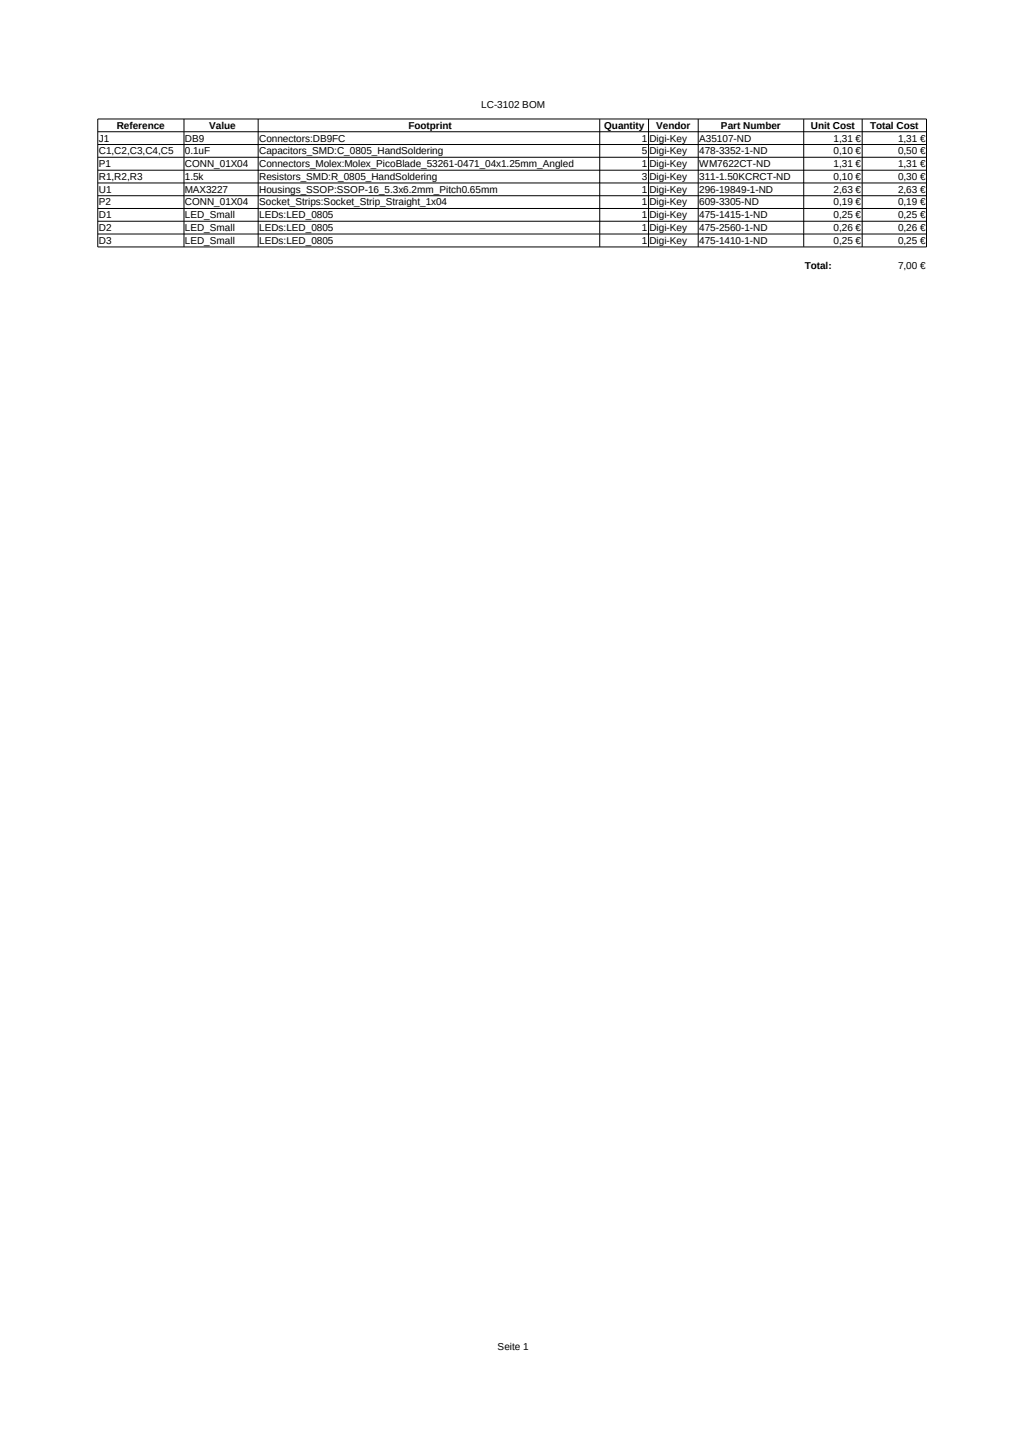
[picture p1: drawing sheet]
<svg xmlns="http://www.w3.org/2000/svg" width="210mm" height="297mm" viewBox="0 0 210 297" stroke-linecap="round" stroke-linejoin="round" font-family="sans-serif">
<defs><g id="words">
<g font-size="2">
<text x="98.5" y="22.2">LC-3102 BOM</text>
<text x="20.2" y="29">J1</text>
<text x="23.9" y="26.4">Reference</text>
<text x="37.8" y="29">DB9</text>
<text x="42.8" y="26.4">Value</text>
<text x="53" y="29">Connectors:DB9FC</text>
<text x="83.6" y="26.4">Footprint</text>
<text x="123.6" y="26.4">Quantity</text>
<text x="131.3" y="29">1</text>
<text x="132.9" y="29">Digi-Key</text>
<text x="134.2" y="26.4">Vendor</text>
<text x="143.1" y="29">A35107-ND</text>
<text x="147.5" y="26.4">Part Number</text>
<text x="165.9" y="26.4">Unit Cost</text>
<text x="170.5" y="29">1,31 €</text>
<text x="178" y="26.4">Total Cost</text>
<text x="183.7" y="29">1,31 €</text>
<text x="20.2" y="31.6">C1,C2,C3,C4,C5</text>
<text x="20.2" y="34.2">P1</text>
<text x="37.8" y="31.6">0.1uF</text>
<text x="37.8" y="34.2">CONN_01X04</text>
<text x="53" y="31.6">Capacitors_SMD:C_0805_HandSoldering</text>
<text x="53" y="34.2">Connectors_Molex:Molex_PicoBlade_53261-0471_04x1.25mm_Angled</text>
<text x="131.3" y="31.6">5</text>
<text x="131.3" y="34.2">1</text>
<text x="132.9" y="31.6">Digi-Key</text>
<text x="132.9" y="34.2">Digi-Key</text>
<text x="143.1" y="31.6">478-3352-1-ND</text>
<text x="143.1" y="34.2">WM7622CT-ND</text>
<text x="170.5" y="31.6">0,10 €</text>
<text x="170.5" y="34.2">1,31 €</text>
<text x="183.7" y="31.6">0,50 €</text>
<text x="183.7" y="34.2">1,31 €</text>
<text x="20.2" y="36.8">R1,R2,R3</text>
<text x="20.2" y="39.4">U1</text>
<text x="37.8" y="36.8">1.5k</text>
<text x="37.8" y="39.4">MAX3227</text>
<text x="53" y="36.8">Resistors_SMD:R_0805_HandSoldering</text>
<text x="53" y="39.4">Housings_SSOP:SSOP-16_5.3x6.2mm_Pitch0.65mm</text>
<text x="131.3" y="36.8">3</text>
<text x="131.3" y="39.4">1</text>
<text x="132.9" y="36.8">Digi-Key</text>
<text x="132.9" y="39.4">Digi-Key</text>
<text x="143.1" y="36.8">311-1.50KCRCT-ND</text>
<text x="143.1" y="39.4">296-19849-1-ND</text>
<text x="170.5" y="36.8">0,10 €</text>
<text x="170.5" y="39.4">2,63 €</text>
<text x="183.7" y="36.8">0,30 €</text>
<text x="183.7" y="39.4">2,63 €</text>
<text x="20.2" y="42">P2</text>
<text x="20.2" y="44.7">D1</text>
<text x="20.2" y="47.3">D2</text>
<text x="37.8" y="42">CONN_01X04</text>
<text x="37.8" y="44.7">LED_Small</text>
<text x="37.8" y="47.3">LED_Small</text>
<text x="53" y="42">Socket_Strips:Socket_Strip_Straight_1x04</text>
<text x="53" y="44.7">LEDs:LED_0805</text>
<text x="53" y="47.3">LEDs:LED_0805</text>
<text x="131.3" y="42">1</text>
<text x="131.3" y="44.7">1</text>
<text x="131.3" y="47.3">1</text>
<text x="132.9" y="42">Digi-Key</text>
<text x="132.9" y="44.7">Digi-Key</text>
<text x="132.9" y="47.3">Digi-Key</text>
<text x="143.1" y="42">609-3305-ND</text>
<text x="143.1" y="44.7">475-1415-1-ND</text>
<text x="143.1" y="47.3">475-2560-1-ND</text>
<text x="170.5" y="42">0,19 €</text>
<text x="170.5" y="44.7">0,25 €</text>
<text x="170.5" y="47.3">0,26 €</text>
<text x="183.7" y="42">0,19 €</text>
<text x="183.7" y="44.7">0,25 €</text>
<text x="183.7" y="47.3">0,26 €</text>
<text x="20.2" y="49.9">D3</text>
<text x="37.8" y="49.9">LED_Small</text>
<text x="53" y="49.9">LEDs:LED_0805</text>
<text x="131.3" y="49.9">1</text>
<text x="132.9" y="49.9">Digi-Key</text>
<text x="143.1" y="49.9">475-1410-1-ND</text>
<text x="170.5" y="49.9">0,25 €</text>
<text x="183.7" y="49.9">0,25 €</text>
<text x="164.6" y="55.1">Total:</text>
<text x="183.7" y="55.1">7,00 €</text>
<text x="101.8" y="276.3">Seite 1</text>
</g>
</g></defs>
<g fill="none" stroke="#000" stroke-width=".2">
<path d="M20 24.3h169.5v26.2h-169.5zM20 27h169.5M20 29.6h169.5M20 32.2h169.5M20 34.8h169.5M20 37.4h169.5M37.6 24.3v26.2M52.8 24.3v26.2M122.7 24.3v26.2M132.7 24.3v26.2M142.8 24.3v26.2M164.4 24.3v26.2"/>
<path d="M176.4 24.3v26.2M20 40h169.5M20 42.7h169.5M20 45.3h169.5M20 47.9h169.5"/>
</g>
<use href="#words"/>
</svg>
